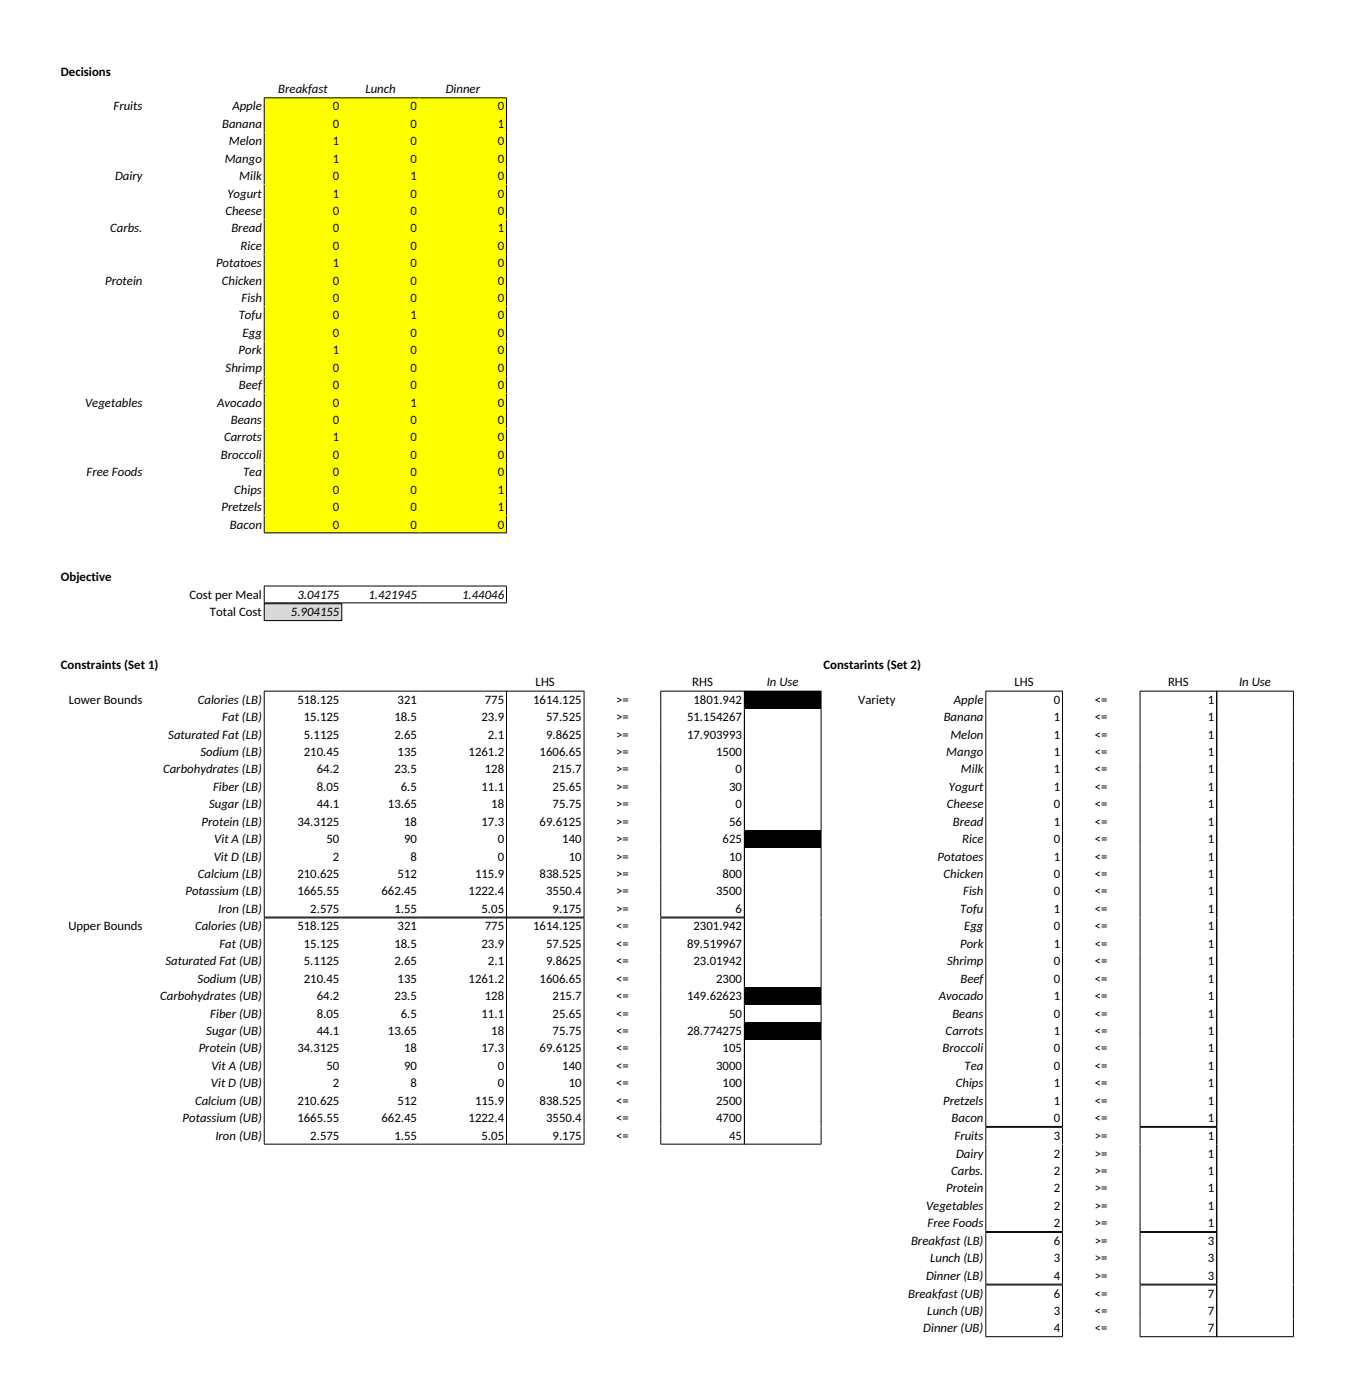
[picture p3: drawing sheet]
<svg xmlns="http://www.w3.org/2000/svg" width="410mm" height="425mm" viewBox="0 0 410 425" stroke-linecap="round" stroke-linejoin="round" font-family="sans-serif">
<defs><g id="words">
<g font-size="3.9">
<text x="18.5" y="22.9">Decisions</text>
<text x="84.5" y="28.2">Breakfast</text>
<text x="110.9" y="28.2">Lunch</text>
<text x="135.3" y="28.2">Dinner</text>
<text x="34.5" y="33.5">Fruits</text>
<text x="70.5" y="33.5">Apple</text>
<text x="101.1" y="33.5">0</text>
<text x="124.6" y="33.5">0</text>
<text x="151.1" y="33.5">0</text>
<text x="67.4" y="38.8">Banana</text>
<text x="101.1" y="38.8">0</text>
<text x="124.6" y="38.8">0</text>
<text x="151.1" y="38.8">1</text>
<text x="69.5" y="44.1">Melon</text>
<text x="101.1" y="44.1">1</text>
<text x="124.6" y="44.1">0</text>
<text x="151.1" y="44.1">0</text>
<text x="68.2" y="49.4">Mango</text>
<text x="101.1" y="49.4">1</text>
<text x="124.6" y="49.4">0</text>
<text x="151.1" y="49.4">0</text>
<text x="34.9" y="54.7">Dairy</text>
<text x="69" y="60">Yogurt</text>
<text x="72.7" y="54.7">Milk</text>
<text x="101.1" y="54.7">0</text>
<text x="101.1" y="60">1</text>
<text x="124.6" y="54.7">1</text>
<text x="124.6" y="60">0</text>
<text x="151.1" y="54.7">0</text>
<text x="151.1" y="60">0</text>
<text x="68.4" y="65.3">Cheese</text>
<text x="101.1" y="65.3">0</text>
<text x="124.6" y="65.3">0</text>
<text x="151.1" y="65.3">0</text>
<text x="33.4" y="70.6">Carbs.</text>
<text x="70.2" y="70.6">Bread</text>
<text x="101.1" y="70.6">0</text>
<text x="124.6" y="70.6">0</text>
<text x="151.1" y="70.6">1</text>
<text x="73.1" y="75.9">Rice</text>
<text x="101.1" y="75.9">0</text>
<text x="124.6" y="75.9">0</text>
<text x="151.1" y="75.9">0</text>
<text x="65.6" y="81.2">Potatoes</text>
<text x="101.1" y="81.2">1</text>
<text x="124.6" y="81.2">0</text>
<text x="151.1" y="81.2">0</text>
<text x="31.9" y="86.4">Protein</text>
<text x="67.4" y="86.4">Chicken</text>
<text x="101.1" y="86.4">0</text>
<text x="124.6" y="86.4">0</text>
<text x="151.1" y="86.4">0</text>
<text x="73.3" y="91.7">Fish</text>
<text x="101.1" y="91.7">0</text>
<text x="124.6" y="91.7">0</text>
<text x="151.1" y="91.7">0</text>
<text x="72.5" y="97">Tofu</text>
<text x="101.1" y="97">0</text>
<text x="124.6" y="97">1</text>
<text x="151.1" y="97">0</text>
<text x="72.4" y="107.6">Pork</text>
<text x="73.6" y="102.3">Egg</text>
<text x="101.1" y="102.3">0</text>
<text x="101.1" y="107.6">1</text>
<text x="124.6" y="102.3">0</text>
<text x="124.6" y="107.6">0</text>
<text x="151.1" y="102.3">0</text>
<text x="151.1" y="107.6">0</text>
<text x="68.5" y="112.9">Shrimp</text>
<text x="101.1" y="112.9">0</text>
<text x="124.6" y="112.9">0</text>
<text x="151.1" y="112.9">0</text>
<text x="72.5" y="118.2">Beef</text>
<text x="101.1" y="118.2">0</text>
<text x="124.6" y="118.2">0</text>
<text x="151.1" y="118.2">0</text>
<text x="25.8" y="123.5">Vegetables</text>
<text x="66" y="123.5">Avocado</text>
<text x="101.1" y="123.5">0</text>
<text x="124.6" y="123.5">1</text>
<text x="151.1" y="123.5">0</text>
<text x="70.1" y="128.8">Beans</text>
<text x="101.1" y="128.8">0</text>
<text x="124.6" y="128.8">0</text>
<text x="151.1" y="128.8">0</text>
<text x="68" y="134.1">Carrots</text>
<text x="101.1" y="134.1">1</text>
<text x="124.6" y="134.1">0</text>
<text x="151.1" y="134.1">0</text>
<text x="67.1" y="139.4">Broccoli</text>
<text x="101.1" y="139.4">0</text>
<text x="124.6" y="139.4">0</text>
<text x="151.1" y="139.4">0</text>
<text x="26.3" y="144.7">Free Foods</text>
<text x="71.1" y="149.9">Chips</text>
<text x="73.8" y="144.7">Tea</text>
<text x="101.1" y="144.7">0</text>
<text x="101.1" y="149.9">0</text>
<text x="124.6" y="144.7">0</text>
<text x="124.6" y="149.9">0</text>
<text x="151.1" y="144.7">0</text>
<text x="151.1" y="149.9">1</text>
<text x="67.2" y="155.2">Pretzels</text>
<text x="101.1" y="155.2">0</text>
<text x="124.6" y="155.2">0</text>
<text x="151.1" y="155.2">1</text>
<text x="69.8" y="160.5">Bacon</text>
<text x="101.1" y="160.5">0</text>
<text x="124.6" y="160.5">0</text>
<text x="151.1" y="160.5">0</text>
<text x="18.5" y="176.5">Objective</text>
<text x="57.5" y="181.8">Cost per Meal</text>
<text x="90.3" y="181.8">3.04175</text>
<text x="111.9" y="181.8">1.421945</text>
<text x="140.3" y="181.8">1.44046</text>
<text x="63.7" y="187.2">Total Cost</text>
<text x="88.3" y="187.2">5.904155</text>
<text x="18.5" y="203.1">Constraints (Set 1)</text>
<text x="250" y="203.1">Constarints (Set 2)</text>
<text x="162.6" y="208.4">LHS</text>
<text x="210.1" y="208.4">RHS</text>
<text x="232.8" y="208.4">In Use</text>
<text x="308" y="208.4">LHS</text>
<text x="354.6" y="208.4">RHS</text>
<text x="376.2" y="208.4">In Use</text>
<text x="20.9" y="213.7">Lower Bounds</text>
<text x="60.1" y="213.7">Calories (LB)</text>
<text x="90.3" y="213.7">518.125</text>
<text x="120.7" y="213.7">321</text>
<text x="147.2" y="213.7">775</text>
<text x="161.9" y="213.7">1614.125</text>
<text x="187" y="213.7">&gt;=</text>
<text x="210.6" y="213.7">1801.942</text>
<text x="260.6" y="213.7">Variety</text>
<text x="289.6" y="213.7">Apple</text>
<text x="319.9" y="213.7">0</text>
<text x="332.4" y="213.7">&lt;=</text>
<text x="366.7" y="213.7">1</text>
<text x="67.5" y="219">Fat (LB)</text>
<text x="92.3" y="219">15.125</text>
<text x="119.7" y="219">18.5</text>
<text x="146.2" y="219">23.9</text>
<text x="165.8" y="219">57.525</text>
<text x="187" y="219">&gt;=</text>
<text x="208.6" y="219">51.154267</text>
<text x="286.5" y="219">Banana</text>
<text x="319.9" y="219">1</text>
<text x="332.4" y="219">&lt;=</text>
<text x="366.7" y="219">1</text>
<text x="51.1" y="224.3">Saturated Fat (LB)</text>
<text x="92.3" y="224.3">5.1125</text>
<text x="119.7" y="224.3">2.65</text>
<text x="148.2" y="224.3">2.1</text>
<text x="165.8" y="224.3">9.8625</text>
<text x="187" y="224.3">&gt;=</text>
<text x="208.6" y="224.3">17.903993</text>
<text x="288.5" y="224.3">Melon</text>
<text x="319.9" y="224.3">1</text>
<text x="332.4" y="224.3">&lt;=</text>
<text x="366.7" y="224.3">1</text>
<text x="60.9" y="229.6">Sodium (LB)</text>
<text x="92.3" y="229.6">210.45</text>
<text x="120.7" y="229.6">135</text>
<text x="142.3" y="229.6">1261.2</text>
<text x="163.8" y="229.6">1606.65</text>
<text x="187" y="229.6">&gt;=</text>
<text x="217.4" y="229.6">1500</text>
<text x="287.3" y="229.6">Mango</text>
<text x="319.9" y="229.6">1</text>
<text x="332.4" y="229.6">&lt;=</text>
<text x="366.7" y="229.6">1</text>
<text x="49.5" y="234.9">Carbohydrates (LB)</text>
<text x="96.2" y="234.9">64.2</text>
<text x="119.7" y="234.9">23.5</text>
<text x="147.2" y="234.9">128</text>
<text x="167.8" y="234.9">215.7</text>
<text x="187" y="234.9">&gt;=</text>
<text x="223.3" y="234.9">0</text>
<text x="291.7" y="234.9">Milk</text>
<text x="319.9" y="234.9">1</text>
<text x="332.4" y="234.9">&lt;=</text>
<text x="366.7" y="234.9">1</text>
<text x="63.5" y="245.5">Sugar (LB)</text>
<text x="64.7" y="240.2">Fiber (LB)</text>
<text x="96.2" y="240.2">8.05</text>
<text x="96.2" y="245.5">44.1</text>
<text x="117.8" y="245.5">13.65</text>
<text x="121.7" y="240.2">6.5</text>
<text x="146.2" y="240.2">11.1</text>
<text x="149.1" y="245.5">18</text>
<text x="167.8" y="240.2">25.65</text>
<text x="167.8" y="245.5">75.75</text>
<text x="187" y="240.2">&gt;=</text>
<text x="187" y="245.5">&gt;=</text>
<text x="221.4" y="240.2">30</text>
<text x="223.3" y="245.5">0</text>
<text x="287.5" y="245.5">Cheese</text>
<text x="288.1" y="240.2">Yogurt</text>
<text x="319.9" y="240.2">1</text>
<text x="319.9" y="245.5">0</text>
<text x="332.4" y="240.2">&lt;=</text>
<text x="332.4" y="245.5">&lt;=</text>
<text x="366.7" y="240.2">1</text>
<text x="366.7" y="245.5">1</text>
<text x="61.2" y="250.8">Protein (LB)</text>
<text x="90.3" y="250.8">34.3125</text>
<text x="122.7" y="250.8">18</text>
<text x="146.2" y="250.8">17.3</text>
<text x="163.8" y="250.8">69.6125</text>
<text x="187" y="250.8">&gt;=</text>
<text x="221.4" y="250.8">56</text>
<text x="289.3" y="250.8">Bread</text>
<text x="319.9" y="250.8">1</text>
<text x="332.4" y="250.8">&lt;=</text>
<text x="366.7" y="250.8">1</text>
<text x="65" y="256">Vit A (LB)</text>
<text x="99.1" y="256">50</text>
<text x="122.7" y="256">90</text>
<text x="151.1" y="256">0</text>
<text x="170.7" y="256">140</text>
<text x="187" y="256">&gt;=</text>
<text x="219.4" y="256">625</text>
<text x="292.1" y="256">Rice</text>
<text x="319.9" y="256">0</text>
<text x="332.4" y="256">&lt;=</text>
<text x="366.7" y="256">1</text>
<text x="64.9" y="261.3">Vit D (LB)</text>
<text x="101.1" y="261.3">2</text>
<text x="124.6" y="261.3">8</text>
<text x="151.1" y="261.3">0</text>
<text x="172.7" y="261.3">10</text>
<text x="187" y="261.3">&gt;=</text>
<text x="221.4" y="261.3">10</text>
<text x="284.7" y="261.3">Potatoes</text>
<text x="319.9" y="261.3">1</text>
<text x="332.4" y="261.3">&lt;=</text>
<text x="366.7" y="261.3">1</text>
<text x="60.1" y="266.6">Calcium (LB)</text>
<text x="90.3" y="266.6">210.625</text>
<text x="120.7" y="266.6">512</text>
<text x="144.2" y="266.6">115.9</text>
<text x="163.8" y="266.6">838.525</text>
<text x="187" y="266.6">&gt;=</text>
<text x="219.4" y="266.6">800</text>
<text x="286.5" y="266.6">Chicken</text>
<text x="319.9" y="266.6">0</text>
<text x="332.4" y="266.6">&lt;=</text>
<text x="366.7" y="266.6">1</text>
<text x="56.3" y="271.9">Potassium (LB)</text>
<text x="90.3" y="271.9">1665.55</text>
<text x="115.8" y="271.9">662.45</text>
<text x="142.3" y="271.9">1222.4</text>
<text x="165.8" y="271.9">3550.4</text>
<text x="187" y="271.9">&gt;=</text>
<text x="217.4" y="271.9">3500</text>
<text x="292.4" y="271.9">Fish</text>
<text x="319.9" y="271.9">0</text>
<text x="332.4" y="271.9">&lt;=</text>
<text x="366.7" y="271.9">1</text>
<text x="66.3" y="277.2">Iron (LB)</text>
<text x="94.2" y="277.2">2.575</text>
<text x="119.7" y="277.2">1.55</text>
<text x="146.2" y="277.2">5.05</text>
<text x="167.8" y="277.2">9.175</text>
<text x="187" y="277.2">&gt;=</text>
<text x="223.3" y="277.2">6</text>
<text x="291.5" y="277.2">Tofu</text>
<text x="319.9" y="277.2">1</text>
<text x="332.4" y="277.2">&lt;=</text>
<text x="366.7" y="277.2">1</text>
<text x="20.8" y="282.6">Upper Bounds</text>
<text x="59.2" y="282.6">Calories (UB)</text>
<text x="66.6" y="287.9">Fat (UB)</text>
<text x="90.3" y="282.6">518.125</text>
<text x="92.3" y="287.9">15.125</text>
<text x="119.7" y="287.9">18.5</text>
<text x="120.7" y="282.6">321</text>
<text x="146.2" y="287.9">23.9</text>
<text x="147.2" y="282.6">775</text>
<text x="161.9" y="282.6">1614.125</text>
<text x="165.8" y="287.9">57.525</text>
<text x="187" y="282.6">&lt;=</text>
<text x="187" y="287.9">&lt;=</text>
<text x="208.6" y="287.9">89.519967</text>
<text x="210.6" y="282.6">2301.942</text>
<text x="291.5" y="287.9">Pork</text>
<text x="292.7" y="282.6">Egg</text>
<text x="319.9" y="282.6">0</text>
<text x="319.9" y="287.9">1</text>
<text x="332.4" y="282.6">&lt;=</text>
<text x="332.4" y="287.9">&lt;=</text>
<text x="366.7" y="282.6">1</text>
<text x="366.7" y="287.9">1</text>
<text x="50.2" y="293.2">Saturated Fat (UB)</text>
<text x="92.3" y="293.2">5.1125</text>
<text x="119.7" y="293.2">2.65</text>
<text x="148.2" y="293.2">2.1</text>
<text x="165.8" y="293.2">9.8625</text>
<text x="187" y="293.2">&lt;=</text>
<text x="210.6" y="293.2">23.01942</text>
<text x="287.6" y="293.2">Shrimp</text>
<text x="319.9" y="293.2">0</text>
<text x="332.4" y="293.2">&lt;=</text>
<text x="366.7" y="293.2">1</text>
<text x="60" y="298.5">Sodium (UB)</text>
<text x="92.3" y="298.5">210.45</text>
<text x="120.7" y="298.5">135</text>
<text x="142.3" y="298.5">1261.2</text>
<text x="163.8" y="298.5">1606.65</text>
<text x="187" y="298.5">&lt;=</text>
<text x="217.4" y="298.5">2300</text>
<text x="291.6" y="298.5">Beef</text>
<text x="319.9" y="298.5">0</text>
<text x="332.4" y="298.5">&lt;=</text>
<text x="366.7" y="298.5">1</text>
<text x="48.6" y="303.8">Carbohydrates (UB)</text>
<text x="96.2" y="303.8">64.2</text>
<text x="119.7" y="303.8">23.5</text>
<text x="147.2" y="303.8">128</text>
<text x="167.8" y="303.8">215.7</text>
<text x="187" y="303.8">&lt;=</text>
<text x="208.6" y="303.8">149.62623</text>
<text x="285" y="303.8">Avocado</text>
<text x="319.9" y="303.8">1</text>
<text x="332.4" y="303.8">&lt;=</text>
<text x="366.7" y="303.8">1</text>
<text x="63.8" y="309.1">Fiber (UB)</text>
<text x="96.2" y="309.1">8.05</text>
<text x="121.7" y="309.1">6.5</text>
<text x="146.2" y="309.1">11.1</text>
<text x="167.8" y="309.1">25.65</text>
<text x="187" y="309.1">&lt;=</text>
<text x="221.4" y="309.1">50</text>
<text x="289.1" y="309.1">Beans</text>
<text x="319.9" y="309.1">0</text>
<text x="332.4" y="309.1">&lt;=</text>
<text x="366.7" y="309.1">1</text>
<text x="62.6" y="314.3">Sugar (UB)</text>
<text x="96.2" y="314.3">44.1</text>
<text x="117.8" y="314.3">13.65</text>
<text x="149.1" y="314.3">18</text>
<text x="167.8" y="314.3">75.75</text>
<text x="187" y="314.3">&lt;=</text>
<text x="208.6" y="314.3">28.774275</text>
<text x="287.1" y="314.3">Carrots</text>
<text x="319.9" y="314.3">1</text>
<text x="332.4" y="314.3">&lt;=</text>
<text x="366.7" y="314.3">1</text>
<text x="60.3" y="319.6">Protein (UB)</text>
<text x="90.3" y="319.6">34.3125</text>
<text x="122.7" y="319.6">18</text>
<text x="146.2" y="319.6">17.3</text>
<text x="163.8" y="319.6">69.6125</text>
<text x="187" y="319.6">&lt;=</text>
<text x="219.4" y="319.6">105</text>
<text x="286.2" y="319.6">Broccoli</text>
<text x="319.9" y="319.6">0</text>
<text x="332.4" y="319.6">&lt;=</text>
<text x="366.7" y="319.6">1</text>
<text x="64.2" y="324.9">Vit A (UB)</text>
<text x="99.1" y="324.9">50</text>
<text x="122.7" y="324.9">90</text>
<text x="151.1" y="324.9">0</text>
<text x="170.7" y="324.9">140</text>
<text x="187" y="324.9">&lt;=</text>
<text x="217.4" y="324.9">3000</text>
<text x="292.9" y="324.9">Tea</text>
<text x="319.9" y="324.9">0</text>
<text x="332.4" y="324.9">&lt;=</text>
<text x="366.7" y="324.9">1</text>
<text x="59.2" y="335.5">Calcium (UB)</text>
<text x="64" y="330.2">Vit D (UB)</text>
<text x="90.3" y="335.5">210.625</text>
<text x="101.1" y="330.2">2</text>
<text x="120.7" y="335.5">512</text>
<text x="124.6" y="330.2">8</text>
<text x="144.2" y="335.5">115.9</text>
<text x="151.1" y="330.2">0</text>
<text x="163.8" y="335.5">838.525</text>
<text x="172.7" y="330.2">10</text>
<text x="187" y="330.2">&lt;=</text>
<text x="187" y="335.5">&lt;=</text>
<text x="217.4" y="335.5">2500</text>
<text x="219.4" y="330.2">100</text>
<text x="286.3" y="335.5">Pretzels</text>
<text x="290.2" y="330.2">Chips</text>
<text x="319.9" y="330.2">1</text>
<text x="319.9" y="335.5">1</text>
<text x="332.4" y="330.2">&lt;=</text>
<text x="332.4" y="335.5">&lt;=</text>
<text x="366.7" y="330.2">1</text>
<text x="366.7" y="335.5">1</text>
<text x="55.4" y="340.8">Potassium (UB)</text>
<text x="90.3" y="340.8">1665.55</text>
<text x="115.8" y="340.8">662.45</text>
<text x="142.3" y="340.8">1222.4</text>
<text x="165.8" y="340.8">3550.4</text>
<text x="187" y="340.8">&lt;=</text>
<text x="217.4" y="340.8">4700</text>
<text x="288.9" y="340.8">Bacon</text>
<text x="319.9" y="340.8">0</text>
<text x="332.4" y="340.8">&lt;=</text>
<text x="366.7" y="340.8">1</text>
<text x="65.4" y="346.2">Iron (UB)</text>
<text x="94.2" y="346.2">2.575</text>
<text x="119.7" y="346.2">1.55</text>
<text x="146.2" y="346.2">5.05</text>
<text x="167.8" y="346.2">9.175</text>
<text x="187" y="346.2">&lt;=</text>
<text x="221.4" y="346.2">45</text>
<text x="289.8" y="346.2">Fruits</text>
<text x="319.9" y="346.2">3</text>
<text x="332.4" y="346.2">&gt;=</text>
<text x="366.7" y="346.2">1</text>
<text x="290.2" y="351.6">Dairy</text>
<text x="319.9" y="351.6">2</text>
<text x="332.4" y="351.6">&gt;=</text>
<text x="366.7" y="351.6">1</text>
<text x="288.8" y="356.9">Carbs.</text>
<text x="319.9" y="356.9">2</text>
<text x="332.4" y="356.9">&gt;=</text>
<text x="366.7" y="356.9">1</text>
<text x="287.2" y="362.1">Protein</text>
<text x="319.9" y="362.1">2</text>
<text x="332.4" y="362.1">&gt;=</text>
<text x="366.7" y="362.1">1</text>
<text x="281.2" y="367.4">Vegetables</text>
<text x="319.9" y="367.4">2</text>
<text x="332.4" y="367.4">&gt;=</text>
<text x="366.7" y="367.4">1</text>
<text x="281.6" y="372.7">Free Foods</text>
<text x="319.9" y="372.7">2</text>
<text x="332.4" y="372.7">&gt;=</text>
<text x="366.7" y="372.7">1</text>
<text x="276.6" y="378.1">Breakfast (LB)</text>
<text x="282.4" y="383.4">Lunch (LB)</text>
<text x="319.9" y="378.1">6</text>
<text x="319.9" y="383.4">3</text>
<text x="332.4" y="378.1">&gt;=</text>
<text x="332.4" y="383.4">&gt;=</text>
<text x="366.7" y="378.1">3</text>
<text x="366.7" y="383.4">3</text>
<text x="281.2" y="388.7">Dinner (LB)</text>
<text x="319.9" y="388.7">4</text>
<text x="332.4" y="388.7">&gt;=</text>
<text x="366.7" y="388.7">3</text>
<text x="275.7" y="394.1">Breakfast (UB)</text>
<text x="319.9" y="394.1">6</text>
<text x="332.4" y="394.1">&lt;=</text>
<text x="366.7" y="394.1">7</text>
<text x="281.5" y="399.4">Lunch (UB)</text>
<text x="319.9" y="399.4">3</text>
<text x="332.4" y="399.4">&lt;=</text>
<text x="366.7" y="399.4">7</text>
<text x="280.3" y="404.7">Dinner (UB)</text>
<text x="319.9" y="404.7">4</text>
<text x="332.4" y="404.7">&lt;=</text>
<text x="366.7" y="404.7">7</text>
</g>
</g></defs>
<path d="M80.2 29.7h23.6v5.2h-23.6z" fill-rule="evenodd" fill="#ff0"/>
<path d="M80.1 29.7h23.7M80.2 29.8v5.1" fill="none" stroke="#000" stroke-width=".3"/>
<path d="M103.8 29.7h23.5v5.2h-23.5z" fill-rule="evenodd" fill="#ff0"/>
<path d="M103.8 29.7h23.5" fill="none" stroke="#000" stroke-width=".3"/>
<path d="M127.3 29.7h26.5v5.2h-26.5z" fill-rule="evenodd" fill="#ff0"/>
<path d="M127.3 29.7h26.6M153.8 29.8v5.1" fill="none" stroke="#000" stroke-width=".3"/>
<path d="M80.2 34.9h23.6v5.3h-23.6z" fill-rule="evenodd" fill="#ff0"/>
<path d="M80.2 34.9v5.3" fill="none" stroke="#000" stroke-width=".3"/>
<g fill="#ff0">
<path d="M103.8 34.9h23.5v5.3h-23.5z" fill-rule="evenodd"/>
<path d="M127.3 34.9h26.5v5.3h-26.5z" fill-rule="evenodd"/>
</g>
<path d="M153.8 34.9v5.3" fill="none" stroke="#000" stroke-width=".3"/>
<path d="M80.2 40.2h23.6v5.3h-23.6z" fill-rule="evenodd" fill="#ff0"/>
<path d="M80.2 40.2v5.3" fill="none" stroke="#000" stroke-width=".3"/>
<g fill="#ff0">
<path d="M103.8 40.2h23.5v5.3h-23.5z" fill-rule="evenodd"/>
<path d="M127.3 40.2h26.5v5.3h-26.5z" fill-rule="evenodd"/>
</g>
<path d="M153.8 40.2v5.3" fill="none" stroke="#000" stroke-width=".3"/>
<path d="M80.2 45.5h23.6v5.3h-23.6z" fill-rule="evenodd" fill="#ff0"/>
<path d="M80.2 45.5v5.3" fill="none" stroke="#000" stroke-width=".3"/>
<g fill="#ff0">
<path d="M103.8 45.5h23.5v5.3h-23.5z" fill-rule="evenodd"/>
<path d="M127.3 45.5h26.5v5.3h-26.5z" fill-rule="evenodd"/>
</g>
<path d="M153.8 45.5v5.3" fill="none" stroke="#000" stroke-width=".3"/>
<path d="M80.2 50.8h23.6v5.3h-23.6z" fill-rule="evenodd" fill="#ff0"/>
<path d="M80.2 50.8v5.3" fill="none" stroke="#000" stroke-width=".3"/>
<g fill="#ff0">
<path d="M103.8 50.8h23.5v5.3h-23.5z" fill-rule="evenodd"/>
<path d="M127.3 50.8h26.5v5.3h-26.5z" fill-rule="evenodd"/>
</g>
<path d="M153.8 50.8v5.3" fill="none" stroke="#000" stroke-width=".3"/>
<path d="M80.2 56.1h23.6v5.3h-23.6z" fill-rule="evenodd" fill="#ff0"/>
<path d="M80.2 56.1v5.3" fill="none" stroke="#000" stroke-width=".3"/>
<g fill="#ff0">
<path d="M103.8 56.1h23.5v5.3h-23.5z" fill-rule="evenodd"/>
<path d="M127.3 56.1h26.5v5.3h-26.5z" fill-rule="evenodd"/>
</g>
<path d="M153.8 56.1v5.3" fill="none" stroke="#000" stroke-width=".3"/>
<path d="M80.2 61.4h23.6v5.3h-23.6z" fill-rule="evenodd" fill="#ff0"/>
<path d="M80.2 61.4v5.3" fill="none" stroke="#000" stroke-width=".3"/>
<g fill="#ff0">
<path d="M103.8 61.4h23.5v5.3h-23.5z" fill-rule="evenodd"/>
<path d="M127.3 61.4h26.5v5.3h-26.5z" fill-rule="evenodd"/>
</g>
<path d="M153.8 61.4v5.3" fill="none" stroke="#000" stroke-width=".3"/>
<path d="M80.2 66.7h23.6v5.3h-23.6z" fill-rule="evenodd" fill="#ff0"/>
<path d="M80.2 66.7v5.3" fill="none" stroke="#000" stroke-width=".3"/>
<g fill="#ff0">
<path d="M103.8 66.7h23.5v5.3h-23.5z" fill-rule="evenodd"/>
<path d="M127.3 66.7h26.5v5.3h-26.5z" fill-rule="evenodd"/>
</g>
<path d="M153.8 66.7v5.3" fill="none" stroke="#000" stroke-width=".3"/>
<path d="M80.2 72h23.6v5.3h-23.6z" fill-rule="evenodd" fill="#ff0"/>
<path d="M80.2 72v5.3" fill="none" stroke="#000" stroke-width=".3"/>
<g fill="#ff0">
<path d="M103.8 72h23.5v5.3h-23.5z" fill-rule="evenodd"/>
<path d="M127.3 72h26.5v5.3h-26.5z" fill-rule="evenodd"/>
</g>
<path d="M153.8 72v5.3" fill="none" stroke="#000" stroke-width=".3"/>
<path d="M80.2 77.3h23.6v5.3h-23.6z" fill-rule="evenodd" fill="#ff0"/>
<path d="M80.2 77.3v5.3" fill="none" stroke="#000" stroke-width=".3"/>
<g fill="#ff0">
<path d="M103.8 77.3h23.5v5.3h-23.5z" fill-rule="evenodd"/>
<path d="M127.3 77.3h26.5v5.3h-26.5z" fill-rule="evenodd"/>
</g>
<path d="M153.8 77.3v5.3" fill="none" stroke="#000" stroke-width=".3"/>
<path d="M80.2 82.6h23.6v5.2h-23.6z" fill-rule="evenodd" fill="#ff0"/>
<path d="M80.2 82.6v5.2" fill="none" stroke="#000" stroke-width=".3"/>
<g fill="#ff0">
<path d="M103.8 82.6h23.5v5.2h-23.5z" fill-rule="evenodd"/>
<path d="M127.3 82.6h26.5v5.2h-26.5z" fill-rule="evenodd"/>
</g>
<path d="M153.8 82.6v5.2" fill="none" stroke="#000" stroke-width=".3"/>
<path d="M80.2 87.8h23.6v5.3h-23.6z" fill-rule="evenodd" fill="#ff0"/>
<path d="M80.2 87.8v5.3" fill="none" stroke="#000" stroke-width=".3"/>
<g fill="#ff0">
<path d="M103.8 87.8h23.5v5.3h-23.5z" fill-rule="evenodd"/>
<path d="M127.3 87.8h26.5v5.3h-26.5z" fill-rule="evenodd"/>
</g>
<path d="M153.8 87.8v5.3" fill="none" stroke="#000" stroke-width=".3"/>
<path d="M80.2 93.1h23.6v5.3h-23.6z" fill-rule="evenodd" fill="#ff0"/>
<path d="M80.2 93.1v5.3" fill="none" stroke="#000" stroke-width=".3"/>
<g fill="#ff0">
<path d="M103.8 93.1h23.5v5.3h-23.5z" fill-rule="evenodd"/>
<path d="M127.3 93.1h26.5v5.3h-26.5z" fill-rule="evenodd"/>
</g>
<path d="M153.8 93.1v5.3" fill="none" stroke="#000" stroke-width=".3"/>
<path d="M80.2 98.4h23.6v5.3h-23.6z" fill-rule="evenodd" fill="#ff0"/>
<path d="M80.2 98.4v5.3" fill="none" stroke="#000" stroke-width=".3"/>
<g fill="#ff0">
<path d="M103.8 98.4h23.5v5.3h-23.5z" fill-rule="evenodd"/>
<path d="M127.3 98.4h26.5v5.3h-26.5z" fill-rule="evenodd"/>
</g>
<path d="M153.8 98.4v5.3" fill="none" stroke="#000" stroke-width=".3"/>
<path d="M80.2 103.7h23.6v5.3h-23.6z" fill-rule="evenodd" fill="#ff0"/>
<path d="M80.2 103.7v5.3" fill="none" stroke="#000" stroke-width=".3"/>
<g fill="#ff0">
<path d="M103.8 103.7h23.5v5.3h-23.5z" fill-rule="evenodd"/>
<path d="M127.3 103.7h26.5v5.3h-26.5z" fill-rule="evenodd"/>
</g>
<path d="M153.8 103.7v5.3" fill="none" stroke="#000" stroke-width=".3"/>
<path d="M80.2 109h23.6v5.3h-23.6z" fill-rule="evenodd" fill="#ff0"/>
<path d="M80.2 109v5.3" fill="none" stroke="#000" stroke-width=".3"/>
<g fill="#ff0">
<path d="M103.8 109h23.5v5.3h-23.5z" fill-rule="evenodd"/>
<path d="M127.3 109h26.5v5.3h-26.5z" fill-rule="evenodd"/>
</g>
<path d="M153.8 109v5.3" fill="none" stroke="#000" stroke-width=".3"/>
<path d="M80.2 114.3h23.6v5.3h-23.6z" fill-rule="evenodd" fill="#ff0"/>
<path d="M80.2 114.3v5.3" fill="none" stroke="#000" stroke-width=".3"/>
<g fill="#ff0">
<path d="M103.8 114.3h23.5v5.3h-23.5z" fill-rule="evenodd"/>
<path d="M127.3 114.3h26.5v5.3h-26.5z" fill-rule="evenodd"/>
</g>
<path d="M153.8 114.3v5.3" fill="none" stroke="#000" stroke-width=".3"/>
<path d="M80.2 119.6h23.6v5.3h-23.6z" fill-rule="evenodd" fill="#ff0"/>
<path d="M80.2 119.6v5.3" fill="none" stroke="#000" stroke-width=".3"/>
<g fill="#ff0">
<path d="M103.8 119.6h23.5v5.3h-23.5z" fill-rule="evenodd"/>
<path d="M127.3 119.6h26.5v5.3h-26.5z" fill-rule="evenodd"/>
</g>
<path d="M153.8 119.6v5.3" fill="none" stroke="#000" stroke-width=".3"/>
<path d="M80.2 124.9h23.6v5.3h-23.6z" fill-rule="evenodd" fill="#ff0"/>
<path d="M80.2 124.9v5.3" fill="none" stroke="#000" stroke-width=".3"/>
<g fill="#ff0">
<path d="M103.8 124.9h23.5v5.3h-23.5z" fill-rule="evenodd"/>
<path d="M127.3 124.9h26.5v5.3h-26.5z" fill-rule="evenodd"/>
</g>
<path d="M153.8 124.9v5.3" fill="none" stroke="#000" stroke-width=".3"/>
<path d="M80.2 130.2h23.6v5.3h-23.6z" fill-rule="evenodd" fill="#ff0"/>
<path d="M80.2 130.2v5.3" fill="none" stroke="#000" stroke-width=".3"/>
<g fill="#ff0">
<path d="M103.8 130.2h23.5v5.3h-23.5z" fill-rule="evenodd"/>
<path d="M127.3 130.2h26.5v5.3h-26.5z" fill-rule="evenodd"/>
</g>
<path d="M153.8 130.2v5.3" fill="none" stroke="#000" stroke-width=".3"/>
<path d="M80.2 135.5h23.6v5.3h-23.6z" fill-rule="evenodd" fill="#ff0"/>
<path d="M80.2 135.5v5.3" fill="none" stroke="#000" stroke-width=".3"/>
<g fill="#ff0">
<path d="M103.8 135.5h23.5v5.3h-23.5z" fill-rule="evenodd"/>
<path d="M127.3 135.5h26.5v5.3h-26.5z" fill-rule="evenodd"/>
</g>
<path d="M153.8 135.5v5.3" fill="none" stroke="#000" stroke-width=".3"/>
<path d="M80.2 140.8h23.6v5.3h-23.6z" fill-rule="evenodd" fill="#ff0"/>
<path d="M80.2 140.8v5.3" fill="none" stroke="#000" stroke-width=".3"/>
<g fill="#ff0">
<path d="M103.8 140.8h23.5v5.3h-23.5z" fill-rule="evenodd"/>
<path d="M127.3 140.8h26.5v5.3h-26.5z" fill-rule="evenodd"/>
</g>
<path d="M153.8 140.8v5.3" fill="none" stroke="#000" stroke-width=".3"/>
<path d="M80.2 146.1h23.6v5.2h-23.6z" fill-rule="evenodd" fill="#ff0"/>
<path d="M80.2 146.1v5.2" fill="none" stroke="#000" stroke-width=".3"/>
<g fill="#ff0">
<path d="M103.8 146.1h23.5v5.2h-23.5z" fill-rule="evenodd"/>
<path d="M127.3 146.1h26.5v5.2h-26.5z" fill-rule="evenodd"/>
</g>
<path d="M153.8 146.1v5.2" fill="none" stroke="#000" stroke-width=".3"/>
<path d="M80.2 151.3h23.6v5.3h-23.6z" fill-rule="evenodd" fill="#ff0"/>
<path d="M80.2 151.3v5.3" fill="none" stroke="#000" stroke-width=".3"/>
<g fill="#ff0">
<path d="M103.8 151.3h23.5v5.3h-23.5z" fill-rule="evenodd"/>
<path d="M127.3 151.3h26.5v5.3h-26.5z" fill-rule="evenodd"/>
</g>
<path d="M153.8 151.3v5.3" fill="none" stroke="#000" stroke-width=".3"/>
<path d="M80.2 156.6h23.6v5.2h-23.6z" fill-rule="evenodd" fill="#ff0"/>
<path d="M80.2 156.6v5.1M80.1 161.8h23.7" fill="none" stroke="#000" stroke-width=".3"/>
<path d="M103.8 156.6h23.5v5.2h-23.5z" fill-rule="evenodd" fill="#ff0"/>
<path d="M103.8 161.8h23.5" fill="none" stroke="#000" stroke-width=".3"/>
<path d="M127.3 156.6h26.5v5.2h-26.5z" fill-rule="evenodd" fill="#ff0"/>
<path d="M153.8 156.6v5.1M80.1 178h73.8M80.2 178.1v4.9M127.3 161.8h26.6M153.8 178.1v4.9M80.1 183.1h73.8" fill="none" stroke="#000" stroke-width=".3"/>
<path d="M80.2 183.4h23.6v5.1h-23.6z" fill-rule="evenodd" fill="#d9d9d9"/>
<g fill="none" stroke="#000" stroke-width=".3">
<path d="M80.2 183.4h23.6v5.1h-23.6zM80.1 209.9h97.3M80.2 210v68.4M153.8 210v68.4M177.3 210v68.4M200.5 209.9h48.9M200.6 210v68.4M226 210v68.6M249.3 210v68.6M299.2 209.9h23.5M299.3 210v68.6M322.6 210v68.6"/>
<path d="M346 209.9h46.8M346.1 210v68.6M369.4 210v68.6M392.7 210v68.6M80.1 278.5h97.3M80.1 278.8h97.3M80.2 278.9v63.3M153.8 278.9v63.3M177.3 278.9v63.3M200.5 278.5h25.6M200.5 278.8h25.6M200.6 278.9v63.3"/>
<path d="M226 278.7v63.5M249.3 278.7v63.5M299.3 278.7v63.3M322.6 278.7v63.3M346.1 278.7v63.3M369.4 278.7v63.5M392.7 278.7v63.5M80.1 347.5h97.3M80.2 342.3v5.1M153.8 342.3v5.1M177.3 342.3v5.1M200.5 347.5h48.9"/>
<path d="M200.6 342.3v5.1M226 342.3v5.1M249.3 342.3v5.1M299.2 342.1h23.5M299.2 342.4h23.5M299.3 342.5v5.1M299.3 347.7v26.2M322.6 342.5v5.1M322.6 347.7v26.2M346 342.1h23.5M346 342.4h23.5M346.1 342.5v5.1"/>
<path d="M346.1 347.7v26.2M369.4 342.3v5.3M369.4 347.7v26.4M392.7 342.3v5.3M392.7 347.7v26.4M299.2 374h23.5M299.2 374.3h23.5M299.3 374.4v15.5M322.6 374.4v15.5M346 374h23.5M346 374.3h23.5M346.1 374.4v15.5"/>
<path d="M369.4 374.2v15.9M392.7 374.2v15.9M299.2 390h23.5M299.2 390.3h23.5M299.3 390.3v15.6M322.6 390.3v15.6M346 390h23.5M346 390.3h23.5M346.1 390.3v15.6M369.4 390.2v15.7M392.7 390.2v15.7M299.2 406h23.5"/>
<path d="M346 406h46.8"/>
</g>
<g fill="#000">
<path d="M226 209.9h23.3v5.2h-23.3z" fill-rule="evenodd"/>
<path d="M226 252.1h23.3v5.3h-23.3z" fill-rule="evenodd"/>
<path d="M226 299.9h23.3v5.3h-23.3z" fill-rule="evenodd"/>
<path d="M226 310.4h23.3v5.3h-23.3z" fill-rule="evenodd"/>
</g>
<use href="#words"/>
</svg>
